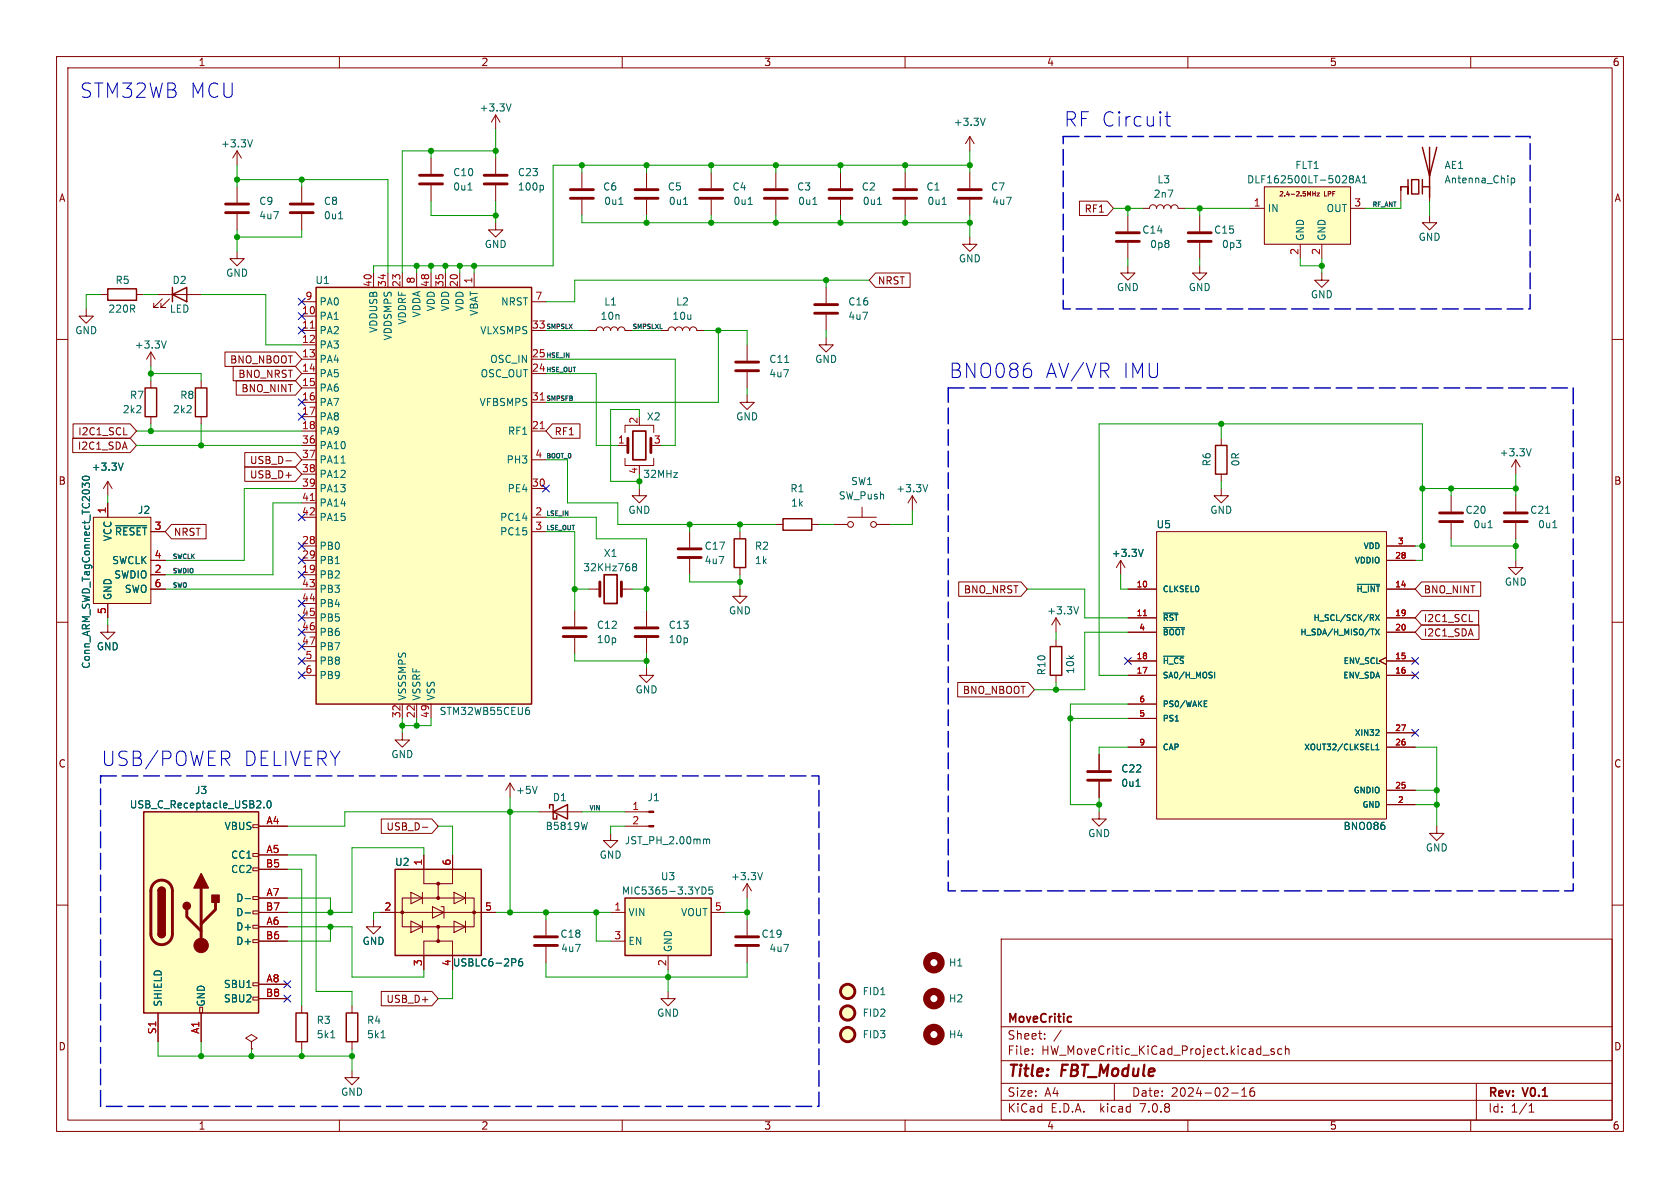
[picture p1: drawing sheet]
<svg xmlns="http://www.w3.org/2000/svg" width="297mm" height="210mm" viewBox="0 0 297 210" stroke-linecap="round" stroke-linejoin="round" font-family="sans-serif">
<defs><g id="words">
<g font-size="3.5" fill="#0000c2">
<text x="14" y="17.5">STM32WB MCU</text>
<text x="188" y="22.6">RF Circuit</text>
<text x="167.6" y="67.1">BNO086</text>
<text x="184.6" y="67.1">AV/VR</text>
<text x="198.3" y="67.1">IMU</text>
<text x="17.8" y="135.6">USB/POWER</text>
<text x="42.9" y="135.6">DELIVERY</text>
</g>
<g font-size="2.8" fill="#840000">
<text x="178" y="190.9">Title:</text>
<text x="187.7" y="190.9">FBT_Module</text>
</g>
<g font-size="2.1" fill="#840000">
<text x="178" y="184">Sheet:</text>
<text x="178" y="181.2">MoveCritic</text>
<text x="178" y="186.7">File:</text>
<text x="184.1" y="186.7">HW_MoveCritic_KiCad_Project.kicad_sch</text>
<text x="178" y="196.9">KiCad</text>
<text x="178" y="194.1">Size:</text>
<text x="184.7" y="194.1">A4</text>
<text x="185.7" y="196.9">E.D.A.</text>
<text x="194.6" y="196.9">kicad</text>
<text x="200" y="194.1">Date:</text>
<text x="201.8" y="196.9">7.0.8</text>
<text x="207" y="194.1">2024-02-16</text>
<text x="263" y="194.3">Rev:</text>
<text x="263" y="196.9">Id:</text>
<text x="267.1" y="196.9">1/1</text>
<text x="269.4" y="194.3">V0.1</text>
</g>
<g font-size="1.8" fill="#840000">
<text x="35" y="11.9">1</text>
<text x="85" y="11.9">2</text>
<text x="135" y="11.9">3</text>
<text x="185" y="11.9">4</text>
<text x="235" y="11.9">5</text>
<text x="285" y="11.9">6</text>
<text x="10.3" y="35.9">A</text>
<text x="285.3" y="35.9">A</text>
<text x="191.6" y="37.8">RF1</text>
<text x="155.1" y="50.5">NRST</text>
<text x="40.6" y="64.5">BNO_NBOOT</text>
<text x="42" y="67">BNO_NRST</text>
<text x="42.6" y="69.5">BNO_NINT</text>
<text x="13.7" y="77.2">I2C1_SCL</text>
<text x="97.9" y="77.2">RF1</text>
<text x="13.7" y="79.7">I2C1_SDA</text>
<text x="44.1" y="82.2">USB_D-</text>
<text x="10.3" y="85.9">B</text>
<text x="44.1" y="84.8">USB_D+</text>
<text x="285.3" y="85.9">B</text>
<text x="30.6" y="94.9">NRST</text>
<text x="170.3" y="105.1">BNO_NRST</text>
<text x="251.6" y="105.1">BNO_NINT</text>
<text x="251.6" y="112.7">I2C1_SDA</text>
<text x="251.6" y="110.2">I2C1_SCL</text>
<text x="170.1" y="122.9">BNO_NBOOT</text>
<text x="10.3" y="135.9">C</text>
<text x="285.3" y="135.9">C</text>
<text x="68.2" y="147">USB_D-</text>
<text x="68.2" y="177.5">USB_D+</text>
<text x="10.3" y="185.9">D</text>
<text x="285.3" y="185.9">D</text>
<text x="35" y="199.9">1</text>
<text x="85" y="199.9">2</text>
<text x="135" y="199.9">3</text>
<text x="185" y="199.9">4</text>
<text x="235" y="199.9">5</text>
<text x="285" y="199.9">6</text>
</g>
<g font-size="1.8" fill="#006464">
<text x="84.7" y="19.9">+3.3V</text>
<text x="168.5" y="22.5">+3.3V</text>
<text x="39" y="26.3">+3.3V</text>
<text x="80" y="31.3">C10</text>
<text x="80" y="33.9">0u1</text>
<text x="91.4" y="33.9">100p</text>
<text x="91.4" y="31.3">C23</text>
<text x="106.5" y="33.9">C6</text>
<text x="118" y="33.9">C5</text>
<text x="129.4" y="33.9">C4</text>
<text x="140.8" y="33.9">C3</text>
<text x="152.2" y="33.9">C2</text>
<text x="163.7" y="33.9">C1</text>
<text x="175.1" y="33.9">C7</text>
<text x="203.9" y="35.2">2n7</text>
<text x="204.5" y="32.6">L3</text>
<text x="220.4" y="32.6">DLF162500LT-5028A1</text>
<text x="228.9" y="30.1">FLT1</text>
<text x="255.3" y="30.1">AE1</text>
<text x="255.3" y="32.6">Antenna_Chip</text>
<text x="45.7" y="36.4">C9</text>
<text x="45.7" y="39">4u7</text>
<text x="57.2" y="36.4">C8</text>
<text x="57.2" y="39">0u1</text>
<text x="106.7" y="36.4">0u1</text>
<text x="118.1" y="36.4">0u1</text>
<text x="129.6" y="36.4">0u1</text>
<text x="141" y="36.4">0u1</text>
<text x="152.4" y="36.4">0u1</text>
<text x="163.9" y="36.4">0u1</text>
<text x="175.3" y="36.4">4u7</text>
<text x="201.8" y="41.5">C14</text>
<text x="214.5" y="41.5">C15</text>
<text x="224" y="37.7">IN</text>
<text x="234.4" y="37.7">OUT</text>
<text x="85.6" y="44">GND</text>
<text x="169.4" y="46.6">GND</text>
<text x="203.2" y="44">0p8</text>
<text x="215.9" y="44">0p3</text>
<text x="230.7" y="42.7" transform="rotate(-90 230.7 42.7)">GND</text>
<text x="234.5" y="42.7" transform="rotate(-90 234.5 42.7)">GND</text>
<text x="250.7" y="42.8">GND</text>
<text x="20.3" y="50.4">R5</text>
<text x="30.4" y="50.4">D2</text>
<text x="39.9" y="49.1">GND</text>
<text x="55.7" y="50.4">U1</text>
<text x="197.4" y="51.7">GND</text>
<text x="210.1" y="51.7">GND</text>
<text x="231.6" y="52.9">GND</text>
<text x="13.2" y="59.3">GND</text>
<text x="19.1" y="55.5">220R</text>
<text x="29.9" y="55.5">LED</text>
<text x="56.4" y="56.7">PA1</text>
<text x="56.4" y="59.3">PA2</text>
<text x="56.4" y="54.2">PA0</text>
<text x="66.9" y="58.9" transform="rotate(-90 66.9 58.9)">VDDUSB</text>
<text x="72" y="57.5" transform="rotate(-90 72 57.5)">VDDRF</text>
<text x="74.5" y="56.2" transform="rotate(-90 74.5 56.2)">VDDA</text>
<text x="77.1" y="55.1" transform="rotate(-90 77.1 55.1)">VDD</text>
<text x="79.6" y="55.1" transform="rotate(-90 79.6 55.1)">VDD</text>
<text x="82.1" y="55.1" transform="rotate(-90 82.1 55.1)">VDD</text>
<text x="84.7" y="55.9" transform="rotate(-90 84.7 55.9)">VBAT</text>
<text x="84.8" y="59.3">VLXSMPS</text>
<text x="88.5" y="54.2">NRST</text>
<text x="106.1" y="56.7">10n</text>
<text x="106.7" y="54.2">L1</text>
<text x="118.8" y="56.7">10u</text>
<text x="119.4" y="54.2">L2</text>
<text x="149.9" y="54.2">C16</text>
<text x="149.9" y="56.7">4u7</text>
<text x="23.7" y="61.8">+3.3V</text>
<text x="56.4" y="61.8">PA3</text>
<text x="56.4" y="64.4">PA4</text>
<text x="69.4" y="60.3" transform="rotate(-90 69.4 60.3)">VDDSMPS</text>
<text x="86.6" y="64.4">OSC_IN</text>
<text x="135.9" y="64.4">C11</text>
<text x="144" y="64.4">GND</text>
<text x="22.9" y="70.7">R7</text>
<text x="31.8" y="70.7">R8</text>
<text x="56.4" y="66.9">PA5</text>
<text x="56.4" y="69.4">PA6</text>
<text x="56.4" y="72">PA7</text>
<text x="84.7" y="72">VFBSMPS</text>
<text x="84.9" y="66.9">OSC_OUT</text>
<text x="135.9" y="66.9">4u7</text>
<text x="21.6" y="73.3">2k2</text>
<text x="30.5" y="73.3">2k2</text>
<text x="56.4" y="74.5">PA8</text>
<text x="56.4" y="77.1">PA9</text>
<text x="89.7" y="77.1">RF1</text>
<text x="114.3" y="74.5">X2</text>
<text x="130" y="74.5">GND</text>
<text x="16.1" y="83.4">+3.3V</text>
<text x="56.4" y="79.6">PA10</text>
<text x="56.4" y="82.1">PA11</text>
<text x="89.5" y="82.1">PH3</text>
<text x="214.2" y="82.5" transform="rotate(-90 214.2 82.5)">R6</text>
<text x="219.3" y="82.5" transform="rotate(-90 219.3 82.5)">0R</text>
<text x="265" y="80.9">+3.3V</text>
<text x="56.4" y="84.7">PA12</text>
<text x="56.4" y="87.2">PA13</text>
<text x="56.4" y="89.8">PA14</text>
<text x="89.6" y="87.2">PE4</text>
<text x="113.6" y="84.7">32MHz</text>
<text x="139.6" y="87.2">R1</text>
<text x="139.7" y="89.8">1k</text>
<text x="148.2" y="88.5">SW_Push</text>
<text x="150.4" y="86">SW1</text>
<text x="158.3" y="87.2">+3.3V</text>
<text x="19.9" y="95.8" transform="rotate(-90 19.9 95.8)">VCC</text>
<text x="20.2" y="94.8">~{RESET}</text>
<text x="24.3" y="91">J2</text>
<text x="56.4" y="92.3">PA15</text>
<text x="88.3" y="92.3">PC14</text>
<text x="88.3" y="94.8">PC15</text>
<text x="111" y="91">GND</text>
<text x="204.4" y="93.6">U5</text>
<text x="213.9" y="91">GND</text>
<text x="259" y="91">C20</text>
<text x="260.4" y="93.6">0u1</text>
<text x="270.4" y="91">C21</text>
<text x="271.8" y="93.6">0u1</text>
<text x="19.7" y="99.9">SWCLK</text>
<text x="56.4" y="97.4">PB0</text>
<text x="56.4" y="99.9">PB1</text>
<text x="103" y="101.2">32KHz768</text>
<text x="106.6" y="98.7">X1</text>
<text x="124.5" y="97.4">C17</text>
<text x="124.5" y="99.9">4u7</text>
<text x="133.4" y="97.4">R2</text>
<text x="133.4" y="99.9">1k</text>
<text x="196.4" y="98.7">+3.3V</text>
<text x="19.9" y="106.2" transform="rotate(-90 19.9 106.2)">GND</text>
<text x="20.1" y="102.5">SWDIO</text>
<text x="22" y="105">SWO</text>
<text x="56.4" y="102.5">PB2</text>
<text x="56.4" y="105">PB3</text>
<text x="56.4" y="107.5">PB4</text>
<text x="265.9" y="103.7">GND</text>
<text x="56.4" y="110.1">PB5</text>
<text x="56.4" y="112.6">PB6</text>
<text x="105.4" y="111.4">C12</text>
<text x="105.4" y="113.9">10p</text>
<text x="118.1" y="111.4">C13</text>
<text x="118.1" y="113.9">10p</text>
<text x="128.8" y="108.8">GND</text>
<text x="185" y="108.8">+3.3V</text>
<text x="16.1" y="118.3" transform="rotate(-90 16.1 118.3)">Conn_ARM_SWD_TagConnect_TC2030</text>
<text x="17" y="115.2">GND</text>
<text x="56.4" y="115.2">PB7</text>
<text x="56.4" y="117.7">PB8</text>
<text x="185" y="119.5" transform="rotate(-90 185 119.5)">R10</text>
<text x="190.1" y="119.2" transform="rotate(-90 190.1 119.2)">10k</text>
<text x="56.4" y="120.2">PB9</text>
<text x="72" y="124" transform="rotate(-90 72 124)">VSSSMPS</text>
<text x="74.5" y="124" transform="rotate(-90 74.5 124)">VSSRF</text>
<text x="77.1" y="124" transform="rotate(-90 77.1 124)">VSS</text>
<text x="112.3" y="122.8">GND</text>
<text x="77.6" y="126.6">STM32WB55CEU6</text>
<text x="69.1" y="134.2">GND</text>
<text x="198.1" y="136.8">C22</text>
<text x="22.8" y="143.1">USB_C_Receptacle_USB2.0</text>
<text x="34.4" y="140.6">J3</text>
<text x="91.1" y="140.6">+5V</text>
<text x="97.6" y="141.8">D1</text>
<text x="114.4" y="141.8">J1</text>
<text x="198.1" y="139.3">0u1</text>
<text x="39.6" y="146.9">VBUS</text>
<text x="96.4" y="146.9">B5819W</text>
<text x="110.4" y="149.5">JST_PH_2.00mm</text>
<text x="192.3" y="148.2">GND</text>
<text x="237.4" y="146.9">BNO086</text>
<text x="40.8" y="152">CC1</text>
<text x="40.8" y="154.5">CC2</text>
<text x="69.7" y="153.3">U2</text>
<text x="105.9" y="152">GND</text>
<text x="116.7" y="155.8">U3</text>
<text x="129.1" y="155.8">+3.3V</text>
<text x="252" y="150.7">GND</text>
<text x="41.7" y="159.6">D-</text>
<text x="109.8" y="158.3">MIC5365-3.3YD5</text>
<text x="41.7" y="164.7">D+</text>
<text x="41.7" y="167.2">D+</text>
<text x="41.7" y="162.2">D-</text>
<text x="64" y="167.2">GND</text>
<text x="99" y="166">C18</text>
<text x="111" y="162.2">VIN</text>
<text x="111" y="167.2">EN</text>
<text x="120.3" y="162.2">VOUT</text>
<text x="134.5" y="166">C19</text>
<text x="80" y="171">USBLC6-2P6</text>
<text x="99.1" y="168.5">4u7</text>
<text x="119" y="168.4" transform="rotate(-90 119 168.4)">GND</text>
<text x="135.9" y="168.5">4u7</text>
<text x="167.6" y="171">H1</text>
<text x="28.8" y="178.1" transform="rotate(-90 28.8 178.1)">SHIELD</text>
<text x="36.4" y="178.1" transform="rotate(-90 36.4 178.1)">GND</text>
<text x="39.5" y="174.9">SBU1</text>
<text x="39.5" y="177.4">SBU2</text>
<text x="116.1" y="179.9">GND</text>
<text x="152.4" y="176.1">FID1</text>
<text x="152.4" y="179.9">FID2</text>
<text x="167.6" y="177.4">H2</text>
<text x="55.9" y="181.2">R3</text>
<text x="55.9" y="183.7">5k1</text>
<text x="64.8" y="181.2">R4</text>
<text x="64.8" y="183.7">5k1</text>
<text x="152.4" y="183.7">FID3</text>
<text x="167.6" y="183.7">H4</text>
<text x="60.2" y="193.9">GND</text>
</g>
<g font-size="1.8" fill="#a90000">
<text x="221.5" y="36.6">1</text>
<text x="239.3" y="36.6">3</text>
<text x="229.6" y="45.2" transform="rotate(-90 229.6 45.2)">2</text>
<text x="233.4" y="45.2" transform="rotate(-90 233.4 45.2)">2</text>
<text x="53.9" y="53.1">9</text>
<text x="65.8" y="50.8" transform="rotate(-90 65.8 50.8)">40</text>
<text x="68.3" y="50.8" transform="rotate(-90 68.3 50.8)">34</text>
<text x="70.9" y="50.8" transform="rotate(-90 70.9 50.8)">23</text>
<text x="73.4" y="50.2" transform="rotate(-90 73.4 50.2)">8</text>
<text x="75.9" y="50.8" transform="rotate(-90 75.9 50.8)">48</text>
<text x="78.5" y="50.8" transform="rotate(-90 78.5 50.8)">35</text>
<text x="81" y="50.8" transform="rotate(-90 81 50.8)">20</text>
<text x="83.6" y="50.2" transform="rotate(-90 83.6 50.2)">1</text>
<text x="94.5" y="53.1">7</text>
<text x="53.3" y="55.6">10</text>
<text x="53.3" y="58.2">11</text>
<text x="93.9" y="58.2">33</text>
<text x="53.3" y="60.7">12</text>
<text x="53.3" y="63.2">13</text>
<text x="53.3" y="65.8">14</text>
<text x="93.9" y="65.8">24</text>
<text x="93.9" y="63.2">25</text>
<text x="53.3" y="68.3">15</text>
<text x="53.3" y="70.9">16</text>
<text x="93.9" y="70.9">31</text>
<text x="53.3" y="73.4">17</text>
<text x="53.3" y="75.9">18</text>
<text x="93.9" y="75.9">21</text>
<text x="112.8" y="75" transform="rotate(-90 112.8 75)">2</text>
<text x="53.3" y="78.5">36</text>
<text x="53.3" y="81">37</text>
<text x="53.3" y="83.6">38</text>
<text x="94.5" y="81">4</text>
<text x="109.1" y="78.5">1</text>
<text x="112.8" y="83.9" transform="rotate(-90 112.8 83.9)">4</text>
<text x="115.5" y="78.5">3</text>
<text x="53.3" y="86.1">39</text>
<text x="53.3" y="88.6">41</text>
<text x="93.9" y="86.1">30</text>
<text x="18.8" y="90.9" transform="rotate(-90 18.8 90.9)">1</text>
<text x="27.2" y="93.7">3</text>
<text x="53.3" y="91.2">42</text>
<text x="94.5" y="91.2">2</text>
<text x="94.5" y="93.7">3</text>
<text x="27.2" y="101.3">2</text>
<text x="27.2" y="98.8">4</text>
<text x="53.3" y="101.3">19</text>
<text x="53.3" y="96.3">28</text>
<text x="53.3" y="98.8">29</text>
<text x="27.2" y="103.9">6</text>
<text x="53.3" y="103.9">43</text>
<text x="53.3" y="106.4">44</text>
<text x="18.8" y="108.7" transform="rotate(-90 18.8 108.7)">5</text>
<text x="53.3" y="109">45</text>
<text x="53.3" y="111.5">46</text>
<text x="53.3" y="114">47</text>
<text x="53.9" y="116.6">5</text>
<text x="53.9" y="119.1">6</text>
<text x="70.9" y="127" transform="rotate(-90 70.9 127)">32</text>
<text x="73.4" y="127" transform="rotate(-90 73.4 127)">22</text>
<text x="75.9" y="127" transform="rotate(-90 75.9 127)">49</text>
<text x="111.7" y="143.3">1</text>
<text x="47" y="145.8">A4</text>
<text x="111.7" y="145.8">2</text>
<text x="46.9" y="153.4">B5</text>
<text x="47" y="150.9">A5</text>
<text x="74.7" y="153.1" transform="rotate(-90 74.7 153.1)">1</text>
<text x="79.8" y="153.1" transform="rotate(-90 79.8 153.1)">6</text>
<text x="46.9" y="161">B7</text>
<text x="47" y="158.5">A7</text>
<text x="67.9" y="161">2</text>
<text x="85.7" y="161">5</text>
<text x="108.5" y="161">1</text>
<text x="126.3" y="161">5</text>
<text x="46.9" y="166.1">B6</text>
<text x="47" y="163.6">A6</text>
<text x="108.5" y="166.1">3</text>
<text x="47" y="173.7">A8</text>
<text x="74.7" y="170.9" transform="rotate(-90 74.7 170.9)">3</text>
<text x="79.8" y="170.9" transform="rotate(-90 79.8 170.9)">4</text>
<text x="117.9" y="170.9" transform="rotate(-90 117.9 170.9)">2</text>
<text x="46.9" y="176.3">B8</text>
<text x="27.7" y="182.9" transform="rotate(-90 27.7 182.9)">S1</text>
<text x="35.3" y="182.9" transform="rotate(-90 35.3 182.9)">A1</text>
</g>
<g font-size="1.4" fill="#006464">
<text x="239.4" y="99.8">VDDIO</text>
<text x="240.9" y="97.3">VDD</text>
<text x="205.5" y="104.9">CLKSEL0</text>
<text x="239.7" y="104.9">~{H_INT}</text>
<text x="205.5" y="110">~{RST}</text>
<text x="205.5" y="112.5">~{BOOT}</text>
<text x="229.8" y="112.5">H_SDA/H_MISO/TX</text>
<text x="232.1" y="110">H_SCL/SCK/RX</text>
<text x="205.5" y="117.6">~{H_CS}</text>
<text x="237.4" y="117.6">ENV_SCL</text>
<text x="205.5" y="120.1">SA0/H_MOSI</text>
<text x="205.5" y="125.2">PS0/WAKE</text>
<text x="237.4" y="120.1">ENV_SDA</text>
<text x="205.5" y="127.7">PS1</text>
<text x="239.4" y="130.3">XIN32</text>
<text x="205.5" y="132.8">CAP</text>
<text x="230.4" y="132.8">XOUT32/CLKSEL1</text>
<text x="239.2" y="140.4">GNDIO</text>
<text x="240.7" y="143">GND</text>
</g>
<g font-size="1.4" fill="#a90000">
<text x="246.6" y="98.8">28</text>
<text x="247" y="96.3">3</text>
<text x="200.8" y="103.9">10</text>
<text x="246.6" y="103.9">14</text>
<text x="200.8" y="109">11</text>
<text x="201.3" y="111.5">4</text>
<text x="246.6" y="109">19</text>
<text x="246.6" y="111.5">20</text>
<text x="200.8" y="119.1">17</text>
<text x="200.8" y="116.6">18</text>
<text x="246.6" y="116.6">15</text>
<text x="246.6" y="119.1">16</text>
<text x="201.3" y="124.2">6</text>
<text x="201.3" y="126.7">5</text>
<text x="201.3" y="131.8">9</text>
<text x="246.6" y="131.8">26</text>
<text x="246.6" y="129.3">27</text>
<text x="246.6" y="139.4">25</text>
<text x="247" y="142">2</text>
</g>
<g font-size="1.1" fill="#840000">
<text x="225.7" y="34.9">2.4-2.5MHz</text>
<text x="233.8" y="34.9">LPF</text>
</g>
<g font-size="1.1" fill="#0f0f0f">
<text x="242.6" y="36.6">RF_ANT</text>
<text x="96.5" y="58.2">SMPSLX</text>
<text x="111.8" y="58.2">SMPSLXL</text>
<text x="96.5" y="63.3">HSE_IN</text>
<text x="96.5" y="65.8">HSE_OUT</text>
<text x="96.5" y="70.9">SMPSFB</text>
<text x="96.5" y="81.1">BOOT_0</text>
<text x="96.5" y="93.8">LSE_OUT</text>
<text x="96.5" y="91.2">LSE_IN</text>
<text x="30.5" y="101.4">SWDIO</text>
<text x="30.5" y="98.8">SWCLK</text>
<text x="30.5" y="103.9">SWO</text>
<text x="104.1" y="143.3">VIN</text>
</g>
</g></defs>
<g fill="none" stroke="#840000" stroke-width=".18">
<path d="M10 10h277v190h-277zM12 12h273v186h-273zM60 10v2M110 10v2M160 10v2M210 10v2M260 10v2M41.9 26.7v2.5M41.9 33v2.8M41.9 37.8v2.8M41.9 26.7l-.8 1.2M41.9 26.7l.8 1.2"/>
<path d="M53.3 33v2.8M53.3 37.8v2.8M76.2 27.9v2.8M76.2 32.8v2.8M87.6 39.4v1.2h1.3l-1.3 1.3-1.2-1.3h1.2M87.6 20.3v2.6M87.6 27.9v2.8M87.6 32.8v2.8M87.6 20.3l-.7 1.3M87.6 20.3l.8 1.3M102.9 30.5v2.8M102.9 35.3v2.8"/>
<path d="M114.3 30.5v2.8M114.3 35.3v2.8M125.7 30.5v2.8M125.7 35.3v2.8M137.2 30.5v2.8M137.2 35.3v2.8M148.6 30.5v2.8M148.6 35.3v2.8M160 30.5v2.8M160 35.3v2.8M171.4 24.1v2.6M171.4 30.5v2.8"/>
<path d="M171.4 35.3v2.8M171.4 24.1l.8 1.3M171.4 24.1l-.7 1.3M190.8 35.6h4.9l1.1 1.2-1.1 1.3h-4.9zM199.4 38.1v2.8M201.9 36.8h1.3a.64 .64 0 0 1 .6-.6 .64 .64 0 0 1 .7 .6 .64 .64 0 0 1 .6-.6 .64 .64 0 0 1 .6 .6 .64 .64 0 0 1 .7-.6 .64 .64 0 0 1 .6 .6 .64 .64 0 0 1 .6-.6 .64 .64 0 0 1 .7 .6h1.2M212.1 38.1v2.8M221 36.8h2.5M223.5 33h15.3v10.2h-15.3zM232.1 33.9v.8M232.1 34.2h.4M232.5 33.9v.8"/>
<path d="M232.8 34.1h.5l-.5 .6h.5M238.8 36.8h2.5M247.6 33v2.6M252.7 38.1v1.3h-1.2l1.2 1.2 1.3-1.2h-1.3M252.7 33v2.6M10 60h2M15.2 54.6v1.3h1.3l-1.3 1.3-1.2-1.3h1.2M17.8 52.1h1.2M24.1 52.1h1.3M27.9 52.1h7.7M28.7 52.8l-1.5 1.6h.7h-.7v-.8M30 52.8l-1.6 1.6h.8h-.8v-.8"/>
<path d="M41.9 44.5v1.2h1.3l-1.3 1.3-1.3-1.3h1.3M53.3 55.9h2.6M53.3 58.4h2.6M53.3 53.3h2.6M66 48.3v2.5M68.6 48.3v2.5M71.1 48.3v2.5M73.7 48.3v2.5M76.2 48.3v2.5M78.7 48.3v2.5M81.3 48.3v2.5M83.8 48.3v2.5"/>
<path d="M94 58.4h2.5M94 53.3h2.5M104.1 58.4h1.3a.64 .64 0 0 1 .6-.6 .64 .64 0 0 1 .7 .6 .64 .64 0 0 1 .6-.6 .64 .64 0 0 1 .6 .6 .64 .64 0 0 1 .7-.6 .64 .64 0 0 1 .6 .6 .64 .64 0 0 1 .7-.6 .64 .64 0 0 1 .6 .6h1.3M116.8 58.4h1.3a.64 .64 0 0 1 .6-.6 .64 .64 0 0 1 .7 .6 .64 .64 0 0 1 .6-.6 .64 .64 0 0 1 .6 .6 .64 .64 0 0 1 .7-.6 .64 .64 0 0 1 .6 .6 .64 .64 0 0 1 .7-.6 .64 .64 0 0 1 .6 .6h1.3M146 59.7v1.3h-1.2l1.2 1.2 1.3-1.2h-1.3M146 50.8v2.8M146 55.6v2.8M154.8 48.3h6.1v2.5h-6.1l-1.1-1.3zM171.4 41.9v1.3h-1.2l1.2 1.3 1.3-1.3h-1.3M199.4 47v1.3h-1.3l1.3 1.2 1.3-1.2h-1.3M199.4 42.9v2.8M212.1 47v1.3h-1.3l1.3 1.2 1.3-1.2h-1.3"/>
<path d="M212.1 42.9v2.8M229.9 43.2v2.5M233.7 48.3v1.2h-1.3l1.3 1.3 1.2-1.3h-1.2M233.7 43.2v2.5M285 60h2M12.9 77.5h10.1l1.1 1.2-1.1 1.3h-10.1zM12.9 74.9h10.1l1.1 1.3-1.1 1.3h-10.1zM21.9 76.9h.6M26.7 62.2v2.6M26.7 67.3v1.3M26.7 73.7v1.2M26.7 62.2l-.8 1.3"/>
<path d="M26.7 62.2l.7 1.3M35.6 67.3v1.3M35.6 73.7v1.2M39.8 62.2h12.4l1.1 1.3-1.1 1.3h-12.4zM41.2 64.8h11l1.1 1.2-1.1 1.3h-11zM41.8 67.3h10.4l1.1 1.3-1.1 1.3h-10.4zM53.3 78.7h2.6M53.3 61h2.6M53.3 63.5h2.6M53.3 66h2.6M53.3 68.6h2.6M53.3 71.1h2.6"/>
<path d="M53.3 73.7h2.6M53.3 76.2h2.6M94 63.5h2.5M94 66h2.5M94 71.1h2.5M94 76.2h2.5M97.6 74.9h4.9v2.6h-4.9l-1.1-1.3zM109.2 78.7h1.8M110.5 76.5v-1.3h5.1v1.3M132.1 69.9v1.2h-1.3l1.3 1.3 1.2-1.3h-1.2M132.1 61v2.8M132.1 65.8v2.8"/>
<path d="M215.9 77.5v1.2M16.5 91.4h10.2v15.3h-10.2zM19 85.1v2.5M19 88.9v2.5M19 85.1l-.7 1.3M19 85.1l.8 1.3M26.7 94h2.5M26.7 99.1h2.5M30.3 92.7h6.1v2.6h-6.1l-1.1-1.3zM43.3 82.5h8.9l1.1 1.3-1.1 1.3h-8.9zM43.3 80h8.9l1.1 1.3-1.1 1.3h-8.9zM50.5 81.5h1"/>
<path d="M53.3 99.1h2.6M53.3 96.5h2.6M53.3 91.4h2.6M53.3 86.4h2.6M53.3 81.3h2.6M53.3 83.8h2.6M53.3 88.9h2.6M94 94h2.5M94 91.4h2.5M94 86.4h2.5M94 81.3h2.5M110.5 81v1.3h5.1v-1.3"/>
<path d="M113 86.4v1.2h-1.2l1.2 1.3 1.3-1.3h-1.3M113 82.3v.3M121.9 94v2.8M121.9 98.8v2.8M130.8 94v1.3M137.2 92.7h1.2M143.5 92.7h1.3M147.3 92.7h2.6M149.9 91.4h5M152.4 89.7v1.7M154.9 92.7h2.6M161.3 87.6l-.8 1.3"/>
<path d="M161.3 87.6v2.6M161.3 87.6l.8 1.3M198.1 99.1l-.7 1.2M198.1 99.1v2.5M198.1 99.1l.8 1.2M204.5 94h40.6v50.8h-40.6zM215.9 86.4v1.2h-1.3l1.3 1.3 1.3-1.3h-1.3M215.9 83.8v1.3M245.1 99.1h5.1M245.1 96.5h5.1M256.5 87.6v2.8M256.5 92.5v2.8"/>
<path d="M268 99.1v1.2h-1.3l1.3 1.3 1.2-1.3h-1.2M268 81.3l.7 1.3M268 81.3v2.5M268 87.6v2.8M268 92.5v2.8M268 81.3l-.8 1.3M10 110h2M19 110.5v1.3h-1.2l1.2 1.2 1.3-1.2h-1.3M19 106.7v2.5M26.7 104.1h2.5M26.7 101.6h2.5M53.3 104.1h2.6"/>
<path d="M53.3 101.6h2.6M53.3 109.2h2.6M53.3 116.8h2.6M53.3 119.4h2.6M53.3 111.8h2.6M53.3 106.7h2.6M53.3 114.3h2.6M101.6 108v2.7M101.6 112.8v2.8M104.1 104.1h1.9M109.9 104.1h1.9M114.3 118.1v1.3h-1.3l1.3 1.3 1.3-1.3h-1.3"/>
<path d="M114.3 108v2.7M114.3 112.8v2.8M130.8 104.1v1.3h-1.3l1.3 1.3 1.3-1.3h-1.3M130.8 100.3v1.3M169.5 102.9h11l1.1 1.2-1.1 1.3h-11zM186.7 109.2v2.6M186.7 113v1.3M186.7 119.4v1.3M186.7 109.2l-.8 1.3M186.7 109.2l.8 1.3M199.4 104.1h5.1M199.4 109.2h5.1"/>
<path d="M199.4 116.8h5.1M199.4 119.4h5.1M199.4 111.8h5.1M245.1 116.2l-1.3 .6 1.3 .7M245.1 104.1h5.1M245.1 109.2h5.1M245.1 116.8h5.1M245.1 119.4h5.1M245.1 111.8h5.1M251.3 102.9h10.5v2.5h-10.5l-1.1-1.3zM251.3 110.5h10.2v2.5h-10.2l-1.1-1.2zM251.3 107.9h10.1v2.6h-10.1l-1.1-1.3z"/>
<path d="M259.8 109.9h.6M285 110h2M71.1 129.5v1.3h-1.3l1.3 1.3 1.3-1.3h-1.3M71.1 124.5v2.5M73.7 124.5v2.5M76.2 124.5v2.5M90.2 138.4l-.8 1.3M90.2 138.4v2.6M90.2 138.4l.7 1.3M169.3 120.6h12.5l1.1 1.3-1.1 1.3h-12.5zM194.3 133.4v2.7M194.3 138.2v2.8"/>
<path d="M199.4 132.1h5.1M199.4 127h5.1M199.4 124.5h5.1M245.1 139.7h5.1M245.1 132.1h5.1M245.1 129.5h5.1M10 160h2M44.7 158.5h1v.5h-1zM44.7 153.4h1v.5h-1zM44.7 150.9h1v.5h-1zM44.7 145.8h1v.5h-1zM45.7 146.1h5.1"/>
<path d="M45.7 151.1h5.1M45.7 158.8h5.1M45.7 153.7h5.1M67.4 144.8h9l1.1 1.3-1.1 1.2h-9zM71.1 158.8h12.7v5h-12.7zM72.6 157.7l2.1 1.1-2.1 1zM74.7 146.2h.9M74.7 157.7v2.1M74.9 151.1v5.1h2.6M80 151.1v5.1h-2.5v2.6M80.3 157.7l2 1.1-2 1zM82.3 157.7v2.1"/>
<path d="M95.2 143.5h7.7M107.9 147.3v1.3h1.3l-1.3 1.3-1.2-1.3h1.2M110.5 146.1h4.2M110.5 143.5h4.2M132.1 156.2v2.6M132.1 156.2l-.8 1.3M132.1 156.2l.7 1.3M194.3 143.5v1.3h-1.3l1.3 1.3 1.3-1.3h-1.3M245.1 142.2h5.1M254 146.1v1.2h-1.3l1.3 1.3 1.3-1.3h-1.3M285 160h2M27.9 179.1v5.1"/>
<path d="M35.3 178.1h.5v1h-.5zM35.6 179.1v5.1M44.7 176.3h1v.5h-1zM44.7 173.7h1v.5h-1zM44.7 166.1h1v.5h-1zM44.7 163.6h1v.5h-1zM44.7 161h1v.5h-1zM45.7 161.3h5.1M45.7 166.4h5.1M45.7 163.8h5.1M45.7 174h5.1M45.7 176.5h5.1"/>
<path d="M53.3 177.8v1.3M62.2 177.8v1.3M66 162.6v1.2h-1.2l1.2 1.3 1.3-1.3h-1.3M67.3 161.3h20.3M67.4 175.3h9l1.1 1.2-1.1 1.3h-9zM72.6 162.8l2.1 1-2.1 1zM74.7 162.8v2M76.5 160.3l2 1-2 1zM77.5 163.8v2.6h2.5v5.1M77.5 166.4h-2.6v5.1M78 160.3h.5v2M80.3 162.8l2 1-2 1z"/>
<path d="M82.3 162.8v2M96.5 162.6v2.8M96.5 167.4v2.8M107.9 161.3h2.6M107.9 166.4h2.6M118.1 175.3v1.2h-1.3l1.3 1.3 1.3-1.3h-1.3M118.1 168.9v2.6M125.7 161.3h2.6M132.1 162.6v2.8M132.1 167.4v2.8M177 166h108v32h-108zM44.4 184.2l1.1-.7-1.1-.6-1 .6 1 .7v1.2"/>
<path d="M44.4 185.4h.1M53.3 184.2v1.2M60 198v2M62.2 189.2v1.3h-1.2l1.2 1.3 1.3-1.3h-1.3M62.2 184.2v1.2M110 198v2M160 198v2M177 194.5h108M177 191.5h108M177 187.5h108M177 181.5h108M182.5 186.3v.1"/>
<path d="M182.5 185.5v.1M184.7 183.6v.1M184.7 182.8v.1M187.6 182.1l-1.3 2M197 191.5v3M210 198v2M217.7 193.2h1.2M219.5 193.8h.9M219.5 192.7l.5-.4v1.5M221.7 192.3a.59 .59 0 0 0-.7 .6v.6l.1 .2 .4 .1 .2-.1 .1-.5-.1-.3h-.5l-.2 .3M223.2 186.5h1.2M225.2 185.5l-.3-.1-.2 .2v.2l.5 .2v.3h-.5"/>
<path d="M226.6 185.5l-.4-.1-.3 .3v.4l.1 .2h.6M227.2 185.5l.3-.1 .3 .1 .1 .9M227.2 184.9v1.5M260 198v2M261 191.5v6.5M270.3 196.6h.9M270.3 195.5l.4-.4v1.5"/>
<circle cx="150.4" cy="92.7" r=".51"/>
<circle cx="154.4" cy="92.7" r=".51"/>
</g>
<path d="M111.9 76.2h2.3v5.1h-2.3zM106.8 101.6h2.3v5.1h-2.3zM189.3 179.7l.1 .1M189.4 180.6l-.1 .1" fill="none" stroke="#840000" stroke-width=".3"/>
<g fill="none" stroke="#840000" stroke-width=".51">
<path d="M39.9 37.6h4M39.9 36.1h4M51.3 37.6h4.1M51.3 36.1h4.1M74.2 32.5h4M74.2 31h4M85.6 32.5h4.1M85.6 31h4.1M100.8 35.1h4.1M100.8 33.5h4.1M112.3 35.1h4M112.3 33.5h4"/>
<path d="M123.7 35.1h4.1M123.7 33.5h4.1M135.1 35.1h4.1M135.1 33.5h4.1M146.6 35.1h4M146.6 33.5h4M158 35.1h4.1M158 33.5h4.1M169.4 35.1h4.1M169.4 33.5h4.1M144 55.4h4.1M144 53.8h4.1"/>
<path d="M197.4 42.7h4M197.4 41.1h4M210.1 42.7h4M210.1 41.1h4M111 77.5v2.5M115.1 77.5v2.5M130 65.5h4.1M130 64h4.1M119.9 98.6h4.1M119.9 97h4.1M254.5 92.2h4.1M254.5 90.7h4.1"/>
<path d="M265.9 92.2h4.1M265.9 90.7h4.1M99.6 112.5h4M99.6 111h4M106 102.9v2.5M109.9 102.9v2.5M112.3 112.5h4M112.3 111h4M192.3 137.9h4M192.3 136.4h4M27.2 156.1a1.9 1.9 0 0 1 2.1-.4 1.9 1.9 0 0 1 1.2 1.8v7.6a1.91 1.91 0 0 1-1.9 1.9 1.91 1.91 0 0 1-1.9-1.9v-7.8l.2-.6zM35.6 157v10.1"/>
<path d="M38.1 159.5v1.3l-2.5 2.5M33 160.8v1.3l2.6 2.5M94.5 167.1h4.1M94.5 165.6h4.1M130 167.1h4.1M130 165.6h4.1"/>
<circle cx="149.9" cy="175.3" r="1.27"/>
<circle cx="149.9" cy="179.1" r="1.27"/>
<circle cx="149.9" cy="182.9" r="1.27"/>
</g>
<g fill="none" stroke="#006464" stroke-width=".18">
<path d="M90.4 18.4l-.5 1.2M44.6 24.7l-.4 1.3M59.9 38.7h.7M82.7 33.6h.7M95.8 32.8l.3 .2v.4l-.3 .2M109.4 36.1h.7M120.8 36.1h.8M132.3 36.1h.7M143.7 36.1h.7M155.1 36.1h.8M166.6 36.1h.7M174.2 20.9l-.5 1.3"/>
<path d="M238.6 31.5l.2 .1M238.6 31.2l.2-.1h.4l.1 .3-.3 .2M238.8 31.6h.2M238.8 31.6l-.2 .1M239 31.6l.3 .2-.1 .4-.2 .1-.4-.1M239.6 32.3l.5-1.2 .4 1.2M239.8 32h.6M240.8 32.3h.8M240.8 31.4l.4-.3v1.2M267.2 31.5h.3l.3 .2-.1 .6h-.5M267.2 31.5v1.3M29.4 60.3l-.4 1.2"/>
<path d="M138.7 64.1h.7M270.7 79.3l-.4 1.3M14.6 84.4a.75 .75 0 0 1 1.2 .2 .72 .72 0 0 1-1.3-.1zM15.8 86v-.4l-.2-.2h-.4l-.2 .4-.5-.4v.8M20.4 92.9h5.5M21.8 81.9l-.5 1.2M60.3 81.9h.7M164 85.7l-.4 1.2M202.1 97.1l-.4 1.3M263.1 93.3h.7M273.2 90.7h.8M274.5 93.3h.7"/>
<path d="M112.1 100.2l-.3-.3 .3-.3h.2l.2 .3-.2 .3M112.1 100.2l-.3 .2 .1 .4 .2 .1 .3-.1 .1-.1v-.3l-.2-.2M112.1 100.2h.2M190.7 107.3l-.4 1.2M205.7 108.4h2.5M205.7 116h3.6M205.7 110.9h3.7M214.7 118.8v1M239.9 103.3h4M242.5 109.2l.3 .5M242.7 108.7l.1 .2-.1 .2M243.2 108.7l.6 1"/>
<path d="M243.2 111.2l.6 1M243.8 108.7l-.6 1M243.8 111.2l-.6 1M93.3 125h.2M93.4 125.5l.2 .3v.3l-.2 .2M95 139l-.5 1.3M200.8 139h.8M212.9 124.4h.3M212.9 124.9h.5M212.9 123.9h.5M242.4 132.5h.5M243.2 132.5h.6"/>
<path d="M243.2 131.8l.3-.3v1M243.7 129l.1 .4-.6 .6h.6M43.3 158.8h1M46.7 142.7v.1M47.3 141.7l.2-.2a.68 .68 0 0 1 .4 .7 .68 .68 0 0 1-.4 .6l-.2-.1-.1-.4zM103.8 145.4l-.3 1.2M124.1 156.8a.64 .64 0 0 1 .7 .6 .64 .64 0 0 1-.7 .7zM124.7 148.3l.2 .2M124.9 148.5v.7M124.9 148.5l.2-.2 .3 .1 .1 .8M126 156.8h-.6l-.1 .6 .2-.1h.4l.1 .2v.4l-.2 .2-.5-.2M134.8 154.2l-.4 1.3"/>
<path d="M244.7 145.9l.1 .2-.1 .5M43.3 161.4h1M91.1 169.6l.1 .1-.1 .4M92.3 169.5l-.4 .1a.85 .85 0 0 0 0 1.2l.4-.2 .1-.4-.2-.2h-.4l-.1 .2M58.5 183.5h.7M67.4 183.5h.7"/>
</g>
<g fill="none" stroke="#840000" stroke-width="1.3">
<circle cx="165.1" cy="176.5" r="1.27"/>
<circle cx="165.1" cy="170.2" r="1.27"/>
<circle cx="165.1" cy="182.9" r="1.27"/>
</g>
<g fill="#ffffc2" stroke="#ffffc2" stroke-width=".18">
<path d="M16.5 91.4h10.2v15.3h-10.2z"/>
<path d="M204.5 94h40.6v50.8h-40.6z"/>
<path d="M110.5 158.8h15.2v10.1h-15.2z"/>
<path d="M223.5 33h15.3v10.2h-15.3z"/>
<path d="M55.9 50.8h38.1v73.7h-38.1z"/>
<path d="M25.4 143.5h20.3v35.6h-20.3z"/>
<path d="M69.8 153.7h15.3v15.2h-15.3z"/>
<circle cx="149.9" cy="175.3" r="1.27"/>
<circle cx="149.9" cy="182.9" r="1.27"/>
<circle cx="149.9" cy="179.1" r="1.27"/>
</g>
<path d="M54.9 58h.7M95.5 75.8h.7M95.5 70.7h.7M54.9 88.5h.7M202.1 108.8h.6" fill="none" stroke="#a90000" stroke-width=".18"/>
<g fill="none" stroke="#840000" stroke-width=".25">
<path d="M248.9 31.8v2.5v-1.3h-1.3v.7M249.6 31.8h1.2v2.5h-1.2zM251.5 26l1.2 5.1 1.3-5.1M251.5 33h1.2M251.5 31.8v2.5M252.7 26v8.9M19 51.1h5.1v2h-5.1zM30.5 52.1l2.5-1.3v2.5zM30.5 50.8v2.5M55.9 50.8h38.1v73.7h-38.1zM25.7 68.6h2v5.1h-2zM34.5 68.6h2.1v5.1h-2.1z"/>
<path d="M214.9 78.7h2v5.1h-2zM129.8 95.3h2v5h-2zM138.4 91.7h5.1v2h-5.1zM185.7 114.3h2v5.1h-2zM25.4 143.5h20.3v35.6h-20.3zM27.9 157.5a.64 .64 0 0 1 .7-.7 .64 .64 0 0 1 .6 .7M69.8 153.7h15.3v15.2h-15.3zM97.2 142.9v-.7h.6v2.6h.6v-.7M97.8 143.5l2.5-1.3v2.6zM110.5 158.8h15.2v10.1h-15.2zM27.9 165.1a.64 .64 0 0 0 .7 .6 .64 .64 0 0 0 .6-.6M52.3 179.1h2.1v5.1h-2.1z"/>
<path d="M61.2 179.1h2v5.1h-2z"/>
</g>
<g fill="#840000" stroke="#840000" stroke-width=".18">
<path d="M114.7 145.9h.9v.3h-.9z"/>
<path d="M114.7 143.4h.9v.2h-.9z"/>
<circle cx="35.6" cy="167.1" r="1.27"/>
<circle cx="77.5" cy="156.2" r=".25"/>
<circle cx="77.5" cy="158.7" r=".25"/>
<circle cx="71.1" cy="161.3" r=".25"/>
<circle cx="83.8" cy="161.3" r=".25"/>
<circle cx="77.5" cy="163.8" r=".25"/>
<circle cx="77.5" cy="166.4" r=".25"/>
</g>
<g fill="#840000" stroke="#840000" stroke-width=".25">
<path d="M27.9 165.1h1.3a.64 .64 0 0 1-.6 .6 .64 .64 0 0 1-.7-.6z"/>
<path d="M27.9 157.5h1.3v7.6h-1.3z"/>
<path d="M28.1 157a.64 .64 0 0 1 .7-.1 .64 .64 0 0 1 .4 .6h-1.3z"/>
<path d="M35.6 154.4l1.2 2.6h-2.5z"/>
<path d="M37.5 158.2h1.2v1.3h-1.2z"/>
<circle cx="33" cy="160.1" r=".63"/>
</g>
<path d="M206.3 19.8v2.1l.1 .3 .5 .1M206 20.6h.9M182.3 65.4l.1 .3-.1 .8M39.8 134.1l.8 1.2M40.5 133l.1 .3-.1 .6" fill="none" stroke="#0000c2" stroke-width=".18"/>
<path d="M188 24.1h82.5v30.5h-82.5v-30.5M167.6 68.6h110.5v88.9h-110.5v-88.9M17.8 137.2h127v58.4h-127v-58.4" fill="none" stroke="#0000c2" stroke-width=".25" stroke-dasharray="2.8 1"/>
<g fill="none" stroke="#009600" stroke-width=".18">
<path d="M41.9 31.8h26.7v16.5M41.9 29.2v3.8M53.3 31.8v1.2M76.2 26.7v1.2M76.2 35.6v2.5h11.4M87.6 26.7h-16.5v21.6M87.6 22.9v5M87.6 35.6v3.8M102.9 38.1v1.3h68.5M102.9 29.2v1.3M114.3 29.2v1.3M114.3 38.1v1.3"/>
<path d="M125.7 29.2v1.3M125.7 38.1v1.3M137.2 29.2v1.3M137.2 38.1v1.3M148.6 29.2v1.3M148.6 38.1v1.3M160 29.2v1.3M160 38.1v1.3M171.4 29.2h-73.6v17.8h-31.8v1.3M171.4 26.7v3.8M171.4 38.1v3.8M196.8 36.8h5.1"/>
<path d="M199.4 36.8v1.3M209.5 36.8h11.5M212.1 36.8v1.3M247.6 35.6v1.2h-6.3M252.7 35.6v2.5M17.8 52.1h-2.6v2.5M25.4 52.1h2.5M35.6 52.1h11.4v8.9h6.3M41.9 40.6v3.9M53.3 40.6v1.3h-11.4M73.7 47v1.3M76.2 47v1.3"/>
<path d="M78.7 47v1.3M81.3 47v1.3M83.8 47v1.3M96.5 58.4h7.6M111.8 58.4h5M124.5 58.4h7.6v2.6M127 58.4v12.7h-30.5M146 49.5v1.3M146 58.4v1.3M153.7 49.5h-52.1v3.8h-5.1M199.4 45.7v1.3M212.1 45.7v1.3"/>
<path d="M229.9 45.7v1.3h3.8M233.7 45.7v2.6M24.1 78.7h29.2M24.1 76.2h29.2M26.7 66h8.9v1.3M26.7 64.8v2.5M26.7 74.9v1.3M35.6 74.9v3.8M96.5 63.5h22.9v15.2h-2.6M96.5 66h8.9v12.7h3.8M113 73.7v-1.3h-5.1v12.7h5.1M132.1 68.6v1.3"/>
<path d="M215.9 74.9v2.6M19 87.6v1.3M53.3 86.4h-10.1v12.7h-14M53.3 88.9h-5v12.7h-19.1M96.5 91.4h8.9v3.9h8.9v12.7M96.5 81.3h3.8v7.6h8.9v3.8h28M96.5 94h5.1v14M113 83.8v2.6M121.9 92.7v1.3M130.8 92.7v1.3M144.8 92.7h2.5M161.3 90.2v2.5h-3.8"/>
<path d="M215.9 85.1v1.3M250.2 99.1h1.3v-24.2h-57.2v44.5h5.1M250.2 96.5h1.3M251.5 86.4h16.5M256.5 86.4v1.2M256.5 95.3v1.2h11.5M268 83.8v3.8M268 95.3v3.8M19 109.2v1.3M29.2 104.1h24.1M101.6 104.1h2.5M101.6 115.6v1.2h12.7"/>
<path d="M111.8 104.1h2.5M114.3 115.6v2.5M121.9 101.6v1.3h8.9M130.8 101.6v2.5M181.6 104.1h10.2v5.1h7.6M186.7 111.8v1.2M198.1 101.6v2.5h1.3M199.4 111.8h-7.6v10.1h-8.9M71.1 127v2.5M73.7 127v1.3M76.2 127v1.3h-5.1M186.7 120.7v1.2"/>
<path d="M189.2 127h10.2M199.4 132.1h-5.1v1.3M199.4 124.5h-10.2v17.7h5.1M250.2 132.1h3.8v14M250.2 139.7h3.8M50.8 153.7h2.5v24.1M50.8 151.1h5.1v24.2h6.3v2.5M50.8 158.8h7.6v2.5M74.9 151.1v-1.2h-12.7v11.4h-11.4M77.5 146.1h2.5v5M90.2 141v20.3M95.2 143.5h-34.2v2.6h-10.2"/>
<path d="M102.9 143.5h7.6M110.5 146.1h-2.6v1.2M132.1 158.8v3.8M194.3 141v2.5M250.2 142.2h3.8M50.8 163.8h11.4v8.9h12.7v-1.2M58.4 163.8v2.6h-7.6M67.3 161.3h-1.3v1.3M80 171.5v5h-2.5M87.6 161.3h20.3M96.5 170.2v2.5h35.6v-2.5M96.5 161.3v1.3"/>
<path d="M105.4 161.3v5.1h2.5M118.1 171.5v3.8M128.3 161.3h3.8M27.9 184.2v2.5h34.3M35.6 184.2v2.5M44.4 185.4v1.3M53.3 185.4v1.3M62.2 185.4v3.8"/>
</g>
<g fill="none" stroke="#000084" stroke-width=".18">
<path d="M52.7 52.7l1.2 1.2M52.7 55.3l1.2 1.2M52.7 57.8l1.2 1.2M53.9 52.7l-1.2 1.2M53.9 55.3l-1.2 1.2M53.9 57.8l-1.2 1.2M52.7 73.1l1.2 1.2M52.7 70.5l1.2 1.2M53.9 73.1l-1.2 1.2M53.9 70.5l-1.2 1.2M52.7 98.5l1.2 1.2M52.7 95.9l1.2 1.2"/>
<path d="M52.7 90.8l1.2 1.2M53.9 98.5l-1.2 1.2M53.9 95.9l-1.2 1.2M53.9 90.8l-1.2 1.2M95.9 85.8l1.2 1.2M97.1 85.8l-1.2 1.2M52.7 101l1.2 1.2M52.7 106.1l1.2 1.2M52.7 108.6l1.2 1.2M52.7 111.2l1.2 1.2M52.7 113.7l1.2 1.2M52.7 118.8l1.2 1.2"/>
<path d="M52.7 116.2l1.2 1.2M53.9 101l-1.2 1.2M53.9 106.1l-1.2 1.2M53.9 108.6l-1.2 1.2M53.9 111.2l-1.2 1.2M53.9 113.7l-1.2 1.2M53.9 118.8l-1.2 1.2M53.9 116.2l-1.2 1.2M198.8 116.2l1.2 1.2M200 116.2l-1.2 1.2M249.6 116.2l1.2 1.2M249.6 118.8l1.2 1.2"/>
<path d="M250.8 116.2l-1.2 1.2M250.8 118.8l-1.2 1.2M249.6 128.9l1.2 1.2M250.8 128.9l-1.2 1.2M50.2 173.4l1.2 1.2M50.2 175.9l1.2 1.2M51.4 173.4l-1.2 1.2M51.4 175.9l-1.2 1.2"/>
</g>
<g fill="#009600" stroke="#009600" stroke-width=".18">
<circle cx="160" cy="29.2" r=".46"/>
<circle cx="148.6" cy="29.2" r=".46"/>
<circle cx="137.2" cy="29.2" r=".46"/>
<circle cx="137.2" cy="39.4" r=".46"/>
<circle cx="171.4" cy="39.4" r=".46"/>
<circle cx="148.6" cy="39.4" r=".46"/>
<circle cx="160" cy="39.4" r=".46"/>
<circle cx="171.4" cy="29.2" r=".46"/>
<circle cx="125.7" cy="29.2" r=".46"/>
<circle cx="114.3" cy="29.2" r=".46"/>
<circle cx="114.3" cy="39.4" r=".46"/>
<circle cx="233.7" cy="47" r=".46"/>
<circle cx="215.9" cy="74.9" r=".46"/>
<circle cx="251.5" cy="86.4" r=".46"/>
<circle cx="212.1" cy="36.8" r=".46"/>
<circle cx="199.4" cy="36.8" r=".46"/>
<circle cx="194.3" cy="142.2" r=".46"/>
<circle cx="189.2" cy="127" r=".46"/>
<circle cx="186.7" cy="121.9" r=".46"/>
<circle cx="127" cy="58.4" r=".46"/>
<circle cx="146" cy="49.5" r=".46"/>
<circle cx="256.5" cy="86.4" r=".46"/>
<circle cx="251.5" cy="96.5" r=".46"/>
<circle cx="268" cy="96.5" r=".46"/>
<circle cx="268" cy="86.4" r=".46"/>
<circle cx="254" cy="139.7" r=".46"/>
<circle cx="254" cy="142.2" r=".46"/>
<circle cx="130.8" cy="102.9" r=".46"/>
<circle cx="130.8" cy="92.7" r=".46"/>
<circle cx="114.3" cy="116.8" r=".46"/>
<circle cx="114.3" cy="104.1" r=".46"/>
<circle cx="73.7" cy="128.3" r=".46"/>
<circle cx="71.1" cy="128.3" r=".46"/>
<circle cx="81.3" cy="47" r=".46"/>
<circle cx="76.2" cy="47" r=".46"/>
<circle cx="73.7" cy="47" r=".46"/>
<circle cx="78.7" cy="47" r=".46"/>
<circle cx="125.7" cy="39.4" r=".46"/>
<circle cx="101.6" cy="104.1" r=".46"/>
<circle cx="121.9" cy="92.7" r=".46"/>
<circle cx="113" cy="85.1" r=".46"/>
<circle cx="87.6" cy="38.1" r=".46"/>
<circle cx="87.6" cy="26.7" r=".46"/>
<circle cx="102.9" cy="29.2" r=".46"/>
<circle cx="53.3" cy="186.7" r=".46"/>
<circle cx="62.2" cy="186.7" r=".46"/>
<circle cx="58.4" cy="161.3" r=".46"/>
<circle cx="58.4" cy="163.8" r=".46"/>
<circle cx="44.4" cy="186.7" r=".46"/>
<circle cx="35.6" cy="186.7" r=".46"/>
<circle cx="41.9" cy="41.9" r=".46"/>
<circle cx="53.3" cy="31.8" r=".46"/>
<circle cx="83.8" cy="47" r=".46"/>
<circle cx="76.2" cy="26.7" r=".46"/>
<circle cx="41.9" cy="31.8" r=".46"/>
<circle cx="90.2" cy="143.5" r=".46"/>
<circle cx="90.2" cy="161.3" r=".46"/>
<circle cx="118.1" cy="172.7" r=".46"/>
<circle cx="105.4" cy="161.3" r=".46"/>
<circle cx="96.5" cy="161.3" r=".46"/>
<circle cx="132.1" cy="161.3" r=".46"/>
<circle cx="26.7" cy="76.2" r=".46"/>
<circle cx="35.6" cy="78.7" r=".46"/>
<circle cx="26.7" cy="66" r=".46"/>
</g>
<use href="#words"/>
</svg>
